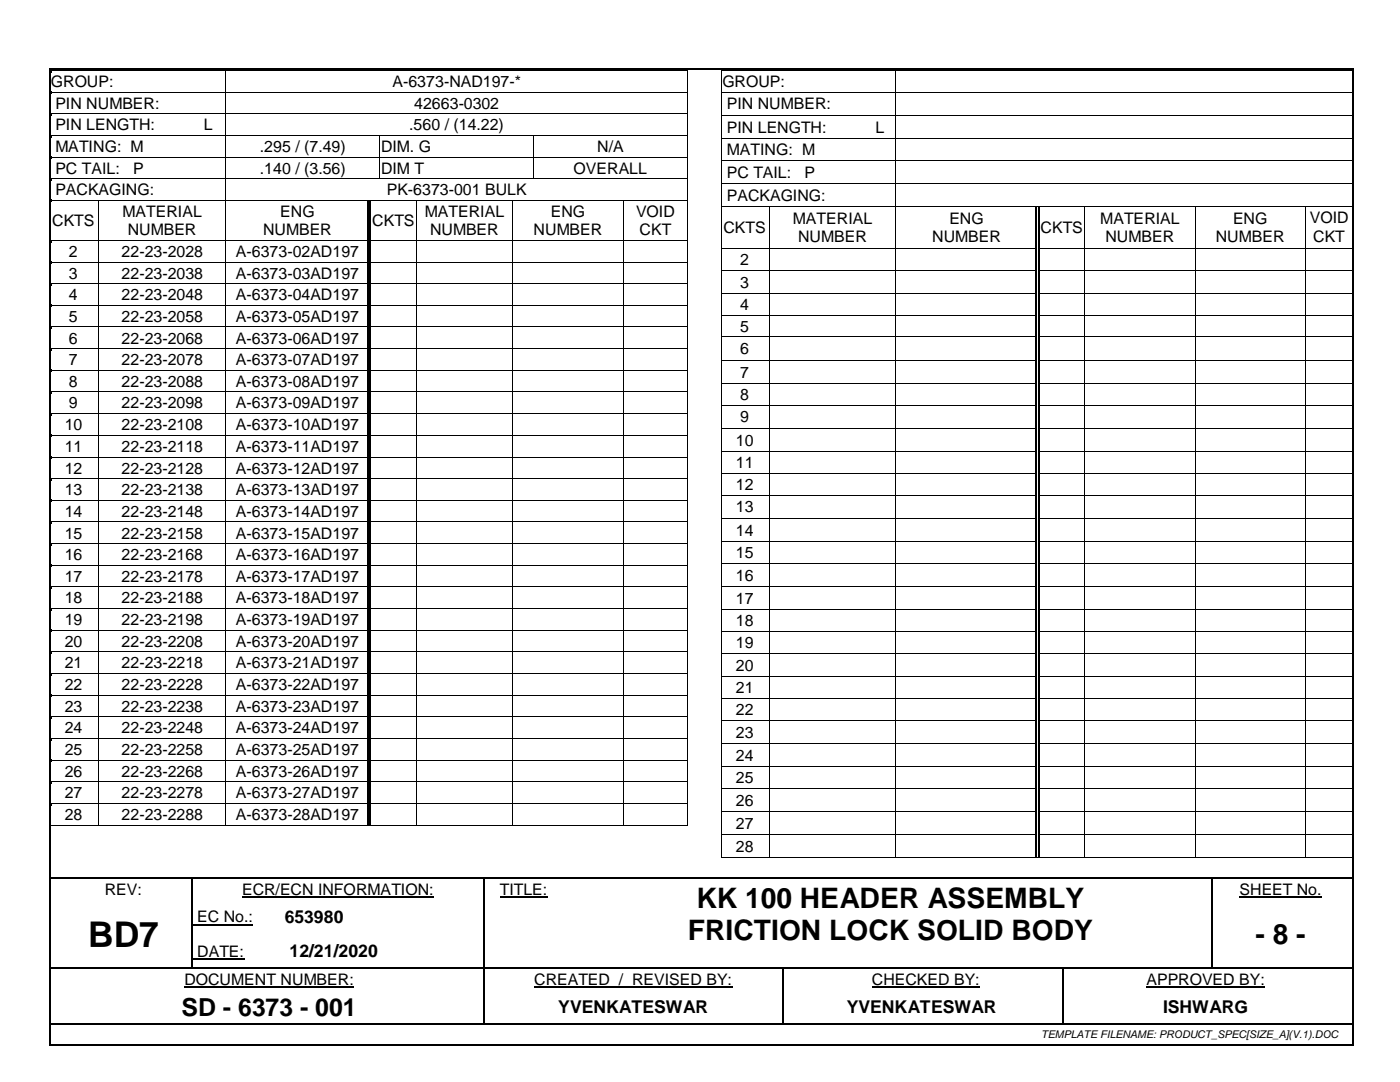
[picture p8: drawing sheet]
<svg xmlns="http://www.w3.org/2000/svg" width="279mm" height="216mm" viewBox="0 0 279 216" stroke-linecap="round" stroke-linejoin="round" font-family="sans-serif">
<defs><g id="words">
<text font-size="7.1" x="17.6" y="188.9">BD7</text>
<g font-size="5.6">
<text x="139" y="181.1">KK 100 HEADER ASSEMBLY</text>
<text x="137.3" y="187.6">FRICTION LOCK SOLID BODY</text>
<text x="250.6" y="188.3">- 8 -</text>
</g>
<text font-size="5" x="36.2" y="202.7">SD - 6373 - 001</text>
<g font-size="3.5">
<text x="56.8" y="184.1">653980</text>
<text x="57.8" y="191">12/21/2020</text>
<text x="111.4" y="202">YVENKATESWAR</text>
<text x="169" y="202">YVENKATESWAR</text>
<text x="232.1" y="202">ISHWARG</text>
</g>
<g font-size="3.2">
<text x="10.2" y="17.4">GROUP:</text>
<text x="78.3" y="17.4">A-6373-NAD197-*</text>
<text x="144.2" y="17.4">GROUP:</text>
<text x="11" y="21.7">PIN NUMBER:</text>
<text x="82.6" y="21.7">42663-0302</text>
<text x="145.1" y="21.8">PIN NUMBER:</text>
<text x="11" y="26">PIN LENGTH:</text>
<text x="40.7" y="26">L</text>
<text x="81.7" y="26">.560 / (14.22)</text>
<text x="145.1" y="26.5">PIN LENGTH:</text>
<text x="174.7" y="26.5">L</text>
<text x="11" y="30.3">MATING: M</text>
<text x="11" y="34.6">PC TAIL:</text>
<text x="26.6" y="34.6">P</text>
<text x="51.9" y="30.3">.295 / (7.49)</text>
<text x="51.9" y="34.6">.140 / (3.56)</text>
<text x="76" y="30.3">DIM. G</text>
<text x="76" y="34.6">DIM T</text>
<text x="114.5" y="34.6">OVERALL</text>
<text x="119.2" y="30.3">N/A</text>
<text x="145.1" y="31">MATING: M</text>
<text x="145.1" y="35.5">PC TAIL:</text>
<text x="160.6" y="35.5">P</text>
<text x="11" y="39">PACKAGING:</text>
<text x="77.2" y="39">PK-6373-001 BULK</text>
<text x="145.1" y="40.1">PACKAGING:</text>
<text x="10.4" y="45.1">CKTS</text>
<text x="24.4" y="43.3">MATERIAL</text>
<text x="25.5" y="47">NUMBER</text>
<text x="52.5" y="47">NUMBER</text>
<text x="55.9" y="43.3">ENG</text>
<text x="74.3" y="45.1">CKTS</text>
<text x="84.8" y="43.3">MATERIAL</text>
<text x="85.8" y="47">NUMBER</text>
<text x="106.5" y="47">NUMBER</text>
<text x="109.9" y="43.3">ENG</text>
<text x="126.9" y="43.3">VOID</text>
<text x="127.7" y="47">CKT</text>
<text x="144.4" y="46.5">CKTS</text>
<text x="158.2" y="44.7">MATERIAL</text>
<text x="189.5" y="44.7">ENG</text>
<text x="207.7" y="46.5">CKTS</text>
<text x="219.6" y="44.7">MATERIAL</text>
<text x="246.1" y="44.7">ENG</text>
<text x="261.4" y="44.5">VOID</text>
<text x="13.8" y="51.3">2</text>
<text x="24.3" y="51.3">22-23-2028</text>
<text x="47.1" y="51.3">A-6373-02AD197</text>
<text x="147.7" y="52.9">2</text>
<text x="159.3" y="48.4">NUMBER</text>
<text x="186" y="48.4">NUMBER</text>
<text x="220.6" y="48.4">NUMBER</text>
<text x="242.6" y="48.4">NUMBER</text>
<text x="262.1" y="48.2">CKT</text>
<text x="13.8" y="55.6">3</text>
<text x="13.8" y="59.9">4</text>
<text x="24.3" y="55.6">22-23-2038</text>
<text x="24.3" y="59.9">22-23-2048</text>
<text x="47.1" y="55.6">A-6373-03AD197</text>
<text x="47.1" y="59.9">A-6373-04AD197</text>
<text x="147.7" y="57.4">3</text>
<text x="13.8" y="64.2">5</text>
<text x="24.3" y="64.2">22-23-2058</text>
<text x="47.1" y="64.2">A-6373-05AD197</text>
<text x="147.7" y="61.9">4</text>
<text x="13.8" y="68.5">6</text>
<text x="24.3" y="68.5">22-23-2068</text>
<text x="47.1" y="68.5">A-6373-06AD197</text>
<text x="147.7" y="66.2">5</text>
<text x="147.7" y="70.7">6</text>
<text x="13.8" y="72.9">7</text>
<text x="13.8" y="77.2">8</text>
<text x="24.3" y="72.9">22-23-2078</text>
<text x="24.3" y="77.2">22-23-2088</text>
<text x="47.1" y="72.9">A-6373-07AD197</text>
<text x="47.1" y="77.2">A-6373-08AD197</text>
<text x="147.7" y="75.3">7</text>
<text x="13.8" y="81.5">9</text>
<text x="24.3" y="81.5">22-23-2098</text>
<text x="47.1" y="81.5">A-6373-09AD197</text>
<text x="147.7" y="79.8">8</text>
<text x="12.9" y="85.8">10</text>
<text x="24.3" y="85.8">22-23-2108</text>
<text x="47.1" y="85.8">A-6373-10AD197</text>
<text x="146.9" y="88.9">10</text>
<text x="147.7" y="84.3">9</text>
<text x="12.9" y="90.1">11</text>
<text x="12.9" y="94.5">12</text>
<text x="24.3" y="90.1">22-23-2118</text>
<text x="24.3" y="94.5">22-23-2128</text>
<text x="47.1" y="90.1">A-6373-11AD197</text>
<text x="47.1" y="94.5">A-6373-12AD197</text>
<text x="146.9" y="93.4">11</text>
<text x="12.9" y="98.8">13</text>
<text x="24.3" y="98.8">22-23-2138</text>
<text x="47.1" y="98.8">A-6373-13AD197</text>
<text x="146.9" y="97.8">12</text>
<text x="12.9" y="103.1">14</text>
<text x="12.9" y="107.5">15</text>
<text x="24.3" y="103.1">22-23-2148</text>
<text x="24.3" y="107.5">22-23-2158</text>
<text x="47.1" y="103.1">A-6373-14AD197</text>
<text x="47.1" y="107.5">A-6373-15AD197</text>
<text x="146.9" y="102.3">13</text>
<text x="146.9" y="106.9">14</text>
<text x="12.9" y="111.8">16</text>
<text x="24.3" y="111.8">22-23-2168</text>
<text x="47.1" y="111.8">A-6373-16AD197</text>
<text x="146.9" y="111.4">15</text>
<text x="12.9" y="116.1">17</text>
<text x="24.3" y="116.1">22-23-2178</text>
<text x="47.1" y="116.1">A-6373-17AD197</text>
<text x="146.9" y="115.8">16</text>
<text x="12.9" y="120.4">18</text>
<text x="12.9" y="124.7">19</text>
<text x="24.3" y="120.4">22-23-2188</text>
<text x="24.3" y="124.7">22-23-2198</text>
<text x="47.1" y="120.4">A-6373-18AD197</text>
<text x="47.1" y="124.7">A-6373-19AD197</text>
<text x="146.9" y="120.5">17</text>
<text x="146.9" y="125">18</text>
<text x="12.9" y="129.1">20</text>
<text x="24.3" y="129.1">22-23-2208</text>
<text x="47.1" y="129.1">A-6373-20AD197</text>
<text x="146.9" y="129.4">19</text>
<text x="12.9" y="133.4">21</text>
<text x="12.9" y="137.7">22</text>
<text x="24.3" y="133.4">22-23-2218</text>
<text x="24.3" y="137.7">22-23-2228</text>
<text x="47.1" y="133.4">A-6373-21AD197</text>
<text x="47.1" y="137.7">A-6373-22AD197</text>
<text x="146.9" y="133.8">20</text>
<text x="12.9" y="142">23</text>
<text x="24.3" y="142">22-23-2238</text>
<text x="47.1" y="142">A-6373-23AD197</text>
<text x="146.9" y="138.3">21</text>
<text x="146.9" y="142.7">22</text>
<text x="12.9" y="146.3">24</text>
<text x="24.3" y="146.3">22-23-2248</text>
<text x="47.1" y="146.3">A-6373-24AD197</text>
<text x="146.9" y="147.2">23</text>
<text x="12.9" y="150.6">25</text>
<text x="12.9" y="155">26</text>
<text x="24.3" y="150.6">22-23-2258</text>
<text x="24.3" y="155">22-23-2268</text>
<text x="47.1" y="150.6">A-6373-25AD197</text>
<text x="47.1" y="155">A-6373-26AD197</text>
<text x="146.9" y="151.8">24</text>
<text x="12.9" y="159.3">27</text>
<text x="24.3" y="159.3">22-23-2278</text>
<text x="47.1" y="159.3">A-6373-27AD197</text>
<text x="146.9" y="156.3">25</text>
<text x="146.9" y="160.8">26</text>
<text x="12.9" y="163.7">28</text>
<text x="24.3" y="163.7">22-23-2288</text>
<text x="47.1" y="163.7">A-6373-28AD197</text>
<text x="146.9" y="165.4">27</text>
<text x="146.9" y="170">28</text>
<text x="20.9" y="178.5">REV:</text>
<text x="48.3" y="178.5">ECR/ECN INFORMATION:</text>
<text x="99.8" y="178.5">TITLE:</text>
<text x="247.4" y="178.5">SHEET No.</text>
<text x="39.4" y="184.1">EC No.:</text>
<text x="39.4" y="191">DATE:</text>
<text x="36.8" y="196.5">DOCUMENT NUMBER:</text>
<text x="106.6" y="196.5">CREATED / REVISED BY:</text>
<text x="174" y="196.5">CHECKED BY:</text>
<text x="228.8" y="196.5">APPROVED BY:</text>
</g>
<text font-size="2.1" x="207.8" y="207.1">TEMPLATE FILENAME: PRODUCT_SPEC[SIZE_A](V.1).DOC</text>
</g></defs>
<path d="M48.3 179h38.3M99.8 179h9.5M247.4 179h16.4M36.8 197h33.9M38.5 184.5h12M38.5 191.4h10.2M106.6 197h39.6M174 197h21.5M228.8 197h23.7" fill="none" stroke="#000" stroke-width=".21"/>
<g fill="none" stroke="#000" stroke-width=".34">
<path d="M10 14v194.3M10.2 13.8h259.7M270.1 14v194.3M10.2 175.1h28M38.6 175.1h57.8M96.7 175.1h16.9M113.9 175.1h127.9M242.2 175.1h26.9M96.5 198.2v6M156.2 198.2v6M10.2 204.4h86.2M10.2 208.5h259.7"/>
<path d="M96.7 204.4h59.4M156.4 204.4h55.6M212.3 204.4h56.8"/>
</g>
<g fill="#000">
<path d="M9.8 13.6h.4v.4h-.4z" fill-rule="evenodd"/>
<path d="M9.8 13.6h.4v.4h-.4z" fill-rule="evenodd"/>
<path d="M10.2 14h.1v.4h-.1z" fill-rule="evenodd"/>
<path d="M10.2 14h.1v.1h-.1z" fill-rule="evenodd"/>
<path d="M10.2 18.3h.1v.4h-.1z" fill-rule="evenodd"/>
<path d="M45 14.1h.2v.3h-.2z" fill-rule="evenodd"/>
<path d="M45 14h.2v.1h-.2z" fill-rule="evenodd"/>
<path d="M45 18.3h.2v.4h-.2z" fill-rule="evenodd"/>
<path d="M137.1 14h.2v.4h-.2z" fill-rule="evenodd"/>
<path d="M137.1 14h.2v.1h-.2z" fill-rule="evenodd"/>
<path d="M137.1 18.3h.2v.4h-.2z" fill-rule="evenodd"/>
<path d="M143.8 14h.2v.4h-.2z" fill-rule="evenodd"/>
<path d="M143.8 14h.2v.1h-.2z" fill-rule="evenodd"/>
<path d="M143.8 18.3h.2v.5h-.2z" fill-rule="evenodd"/>
<path d="M178.7 14.1h.1v.3h-.1z" fill-rule="evenodd"/>
<path d="M178.7 14h.1v.1h-.1z" fill-rule="evenodd"/>
<path d="M178.7 18.3h.1v.5h-.1z" fill-rule="evenodd"/>
<path d="M269.9 13.6h.4v.4h-.4z" fill-rule="evenodd"/>
<path d="M269.9 13.6h.4v.4h-.4z" fill-rule="evenodd"/>
<path d="M10.2 22.6h.1v.4h-.1z" fill-rule="evenodd"/>
<path d="M10.2 26.9h.1v.5h-.1z" fill-rule="evenodd"/>
<path d="M10.2 31.2h.1v.5h-.1z" fill-rule="evenodd"/>
<path d="M10.2 35.6h.1v.4h-.1z" fill-rule="evenodd"/>
<path d="M45 22.6h.2v.4h-.2z" fill-rule="evenodd"/>
<path d="M45 26.9h.2v.5h-.2z" fill-rule="evenodd"/>
<path d="M45 31.2h.2v.5h-.2z" fill-rule="evenodd"/>
<path d="M45 35.6h.2v.4h-.2z" fill-rule="evenodd"/>
<path d="M75.7 27.1h.2v.3h-.2z" fill-rule="evenodd"/>
<path d="M75.7 26.9h.2v.2h-.2z" fill-rule="evenodd"/>
<path d="M75.7 31.2h.2v.5h-.2z" fill-rule="evenodd"/>
<path d="M75.7 35.6h.2v.1h-.2z" fill-rule="evenodd"/>
<path d="M106.4 27.1h.2v.3h-.2z" fill-rule="evenodd"/>
<path d="M106.4 26.9h.2v.2h-.2z" fill-rule="evenodd"/>
<path d="M106.4 31.2h.2v.5h-.2z" fill-rule="evenodd"/>
<path d="M106.4 35.6h.2v.1h-.2z" fill-rule="evenodd"/>
<path d="M137.1 22.6h.2v.4h-.2z" fill-rule="evenodd"/>
<path d="M137.1 26.9h.2v.5h-.2z" fill-rule="evenodd"/>
<path d="M137.1 31.2h.2v.5h-.2z" fill-rule="evenodd"/>
<path d="M137.1 35.6h.2v.4h-.2z" fill-rule="evenodd"/>
<path d="M143.8 23h.2v.4h-.2z" fill-rule="evenodd"/>
<path d="M143.8 27.6h.2v.4h-.2z" fill-rule="evenodd"/>
<path d="M143.8 31.9h.2v.4h-.2z" fill-rule="evenodd"/>
<path d="M143.8 36.5h.2v.5h-.2z" fill-rule="evenodd"/>
<path d="M178.7 23h.1v.4h-.1z" fill-rule="evenodd"/>
<path d="M178.7 27.6h.1v.4h-.1z" fill-rule="evenodd"/>
<path d="M178.7 31.9h.1v.4h-.1z" fill-rule="evenodd"/>
<path d="M178.7 36.5h.1v.5h-.1z" fill-rule="evenodd"/>
<path d="M10.2 39.9h.1v.4h-.1z" fill-rule="evenodd"/>
<path d="M10.2 47.9h.1v.4h-.1z" fill-rule="evenodd"/>
<path d="M10.2 52.2h.1v.4h-.1z" fill-rule="evenodd"/>
<path d="M10.2 56.5h.1v.4h-.1z" fill-rule="evenodd"/>
<path d="M19.6 40.1h.2v.2h-.2z" fill-rule="evenodd"/>
<path d="M19.6 39.9h.2v.2h-.2z" fill-rule="evenodd"/>
<path d="M19.6 47.9h.2v.4h-.2z" fill-rule="evenodd"/>
<path d="M19.6 52.2h.2v.4h-.2z" fill-rule="evenodd"/>
<path d="M19.6 56.5h.2v.4h-.2z" fill-rule="evenodd"/>
<path d="M45 39.9h.2v.4h-.2z" fill-rule="evenodd"/>
<path d="M45 47.9h.2v.4h-.2z" fill-rule="evenodd"/>
<path d="M45 52.2h.2v.4h-.2z" fill-rule="evenodd"/>
<path d="M45 56.5h.2v.4h-.2z" fill-rule="evenodd"/>
<path d="M73.3 40.1h.2v.2h-.2z" fill-rule="evenodd"/>
<path d="M73.3 39.9h.2v.2h-.2z" fill-rule="evenodd"/>
<path d="M73.3 47.9h.2v.4h-.2z" fill-rule="evenodd"/>
<path d="M73.3 52.2h.2v.4h-.2z" fill-rule="evenodd"/>
<path d="M73.3 56.5h.2v.4h-.2z" fill-rule="evenodd"/>
<path d="M73.8 40.1h.2v.2h-.2z" fill-rule="evenodd"/>
<path d="M73.8 47.9h.2v.4h-.2z" fill-rule="evenodd"/>
<path d="M73.8 52.2h.2v.4h-.2z" fill-rule="evenodd"/>
<path d="M73.8 56.5h.2v.4h-.2z" fill-rule="evenodd"/>
<path d="M83.1 40.1h.2v.2h-.2z" fill-rule="evenodd"/>
<path d="M83.1 39.9h.2v.2h-.2z" fill-rule="evenodd"/>
<path d="M83.1 47.9h.2v.4h-.2z" fill-rule="evenodd"/>
<path d="M83.1 52.2h.2v.4h-.2z" fill-rule="evenodd"/>
<path d="M83.1 56.5h.2v.4h-.2z" fill-rule="evenodd"/>
<path d="M102.2 40.1h.1v.2h-.1z" fill-rule="evenodd"/>
<path d="M102.2 39.9h.1v.2h-.1z" fill-rule="evenodd"/>
<path d="M102.2 47.9h.1v.4h-.1z" fill-rule="evenodd"/>
<path d="M102.2 52.2h.1v.4h-.1z" fill-rule="evenodd"/>
<path d="M102.2 56.5h.1v.4h-.1z" fill-rule="evenodd"/>
<path d="M124.4 40.1h.2v.2h-.2z" fill-rule="evenodd"/>
<path d="M124.4 39.9h.2v.2h-.2z" fill-rule="evenodd"/>
<path d="M124.4 47.9h.2v.4h-.2z" fill-rule="evenodd"/>
<path d="M124.4 52.2h.2v.4h-.2z" fill-rule="evenodd"/>
<path d="M124.4 56.5h.2v.4h-.2z" fill-rule="evenodd"/>
<path d="M137.1 39.9h.2v.4h-.2z" fill-rule="evenodd"/>
<path d="M137.1 47.9h.2v.4h-.2z" fill-rule="evenodd"/>
<path d="M137.1 52.2h.2v.4h-.2z" fill-rule="evenodd"/>
<path d="M137.1 56.5h.2v.4h-.2z" fill-rule="evenodd"/>
<path d="M143.8 41.2h.2v.4h-.2z" fill-rule="evenodd"/>
<path d="M143.8 49.5h.2v.4h-.2z" fill-rule="evenodd"/>
<path d="M143.8 53.8h.2v.4h-.2z" fill-rule="evenodd"/>
<path d="M143.8 58.4h.2v.5h-.2z" fill-rule="evenodd"/>
<path d="M153.5 41.3h.2v.3h-.2z" fill-rule="evenodd"/>
<path d="M153.5 41.2h.2v.1h-.2z" fill-rule="evenodd"/>
<path d="M153.5 49.5h.2v.4h-.2z" fill-rule="evenodd"/>
<path d="M153.5 53.8h.2v.4h-.2z" fill-rule="evenodd"/>
<path d="M153.5 58.4h.2v.5h-.2z" fill-rule="evenodd"/>
<path d="M178.7 41.2h.1v.4h-.1z" fill-rule="evenodd"/>
<path d="M178.7 49.5h.1v.4h-.1z" fill-rule="evenodd"/>
<path d="M178.7 53.8h.1v.4h-.1z" fill-rule="evenodd"/>
<path d="M178.7 58.4h.1v.5h-.1z" fill-rule="evenodd"/>
<path d="M206.7 41.3h.2v.3h-.2z" fill-rule="evenodd"/>
<path d="M206.7 41.2h.1v.1h-.1z" fill-rule="evenodd"/>
<path d="M206.7 49.5h.2v.4h-.2z" fill-rule="evenodd"/>
<path d="M206.7 53.8h.2v.4h-.2z" fill-rule="evenodd"/>
<path d="M206.7 58.4h.2v.5h-.2z" fill-rule="evenodd"/>
<path d="M207.2 41.3h.2v.3h-.2z" fill-rule="evenodd"/>
<path d="M207.2 49.5h.2v.4h-.2z" fill-rule="evenodd"/>
<path d="M207.2 53.8h.2v.4h-.2z" fill-rule="evenodd"/>
<path d="M207.2 58.4h.2v.5h-.2z" fill-rule="evenodd"/>
<path d="M216.4 41.3h.2v.3h-.2z" fill-rule="evenodd"/>
<path d="M216.4 41.2h.2v.1h-.2z" fill-rule="evenodd"/>
<path d="M216.4 49.5h.2v.4h-.2z" fill-rule="evenodd"/>
<path d="M216.4 53.8h.2v.4h-.2z" fill-rule="evenodd"/>
<path d="M216.4 58.4h.2v.5h-.2z" fill-rule="evenodd"/>
<path d="M238.4 41.3h.2v.3h-.2z" fill-rule="evenodd"/>
<path d="M238.4 41.2h.2v.1h-.2z" fill-rule="evenodd"/>
<path d="M238.4 49.5h.2v.4h-.2z" fill-rule="evenodd"/>
<path d="M238.4 53.8h.2v.4h-.2z" fill-rule="evenodd"/>
<path d="M238.4 58.4h.2v.5h-.2z" fill-rule="evenodd"/>
<path d="M260.4 41.3h.2v.3h-.2z" fill-rule="evenodd"/>
<path d="M260.4 41.2h.2v.1h-.2z" fill-rule="evenodd"/>
<path d="M260.4 49.5h.2v.4h-.2z" fill-rule="evenodd"/>
<path d="M260.4 53.8h.2v.4h-.2z" fill-rule="evenodd"/>
<path d="M260.4 58.4h.2v.5h-.2z" fill-rule="evenodd"/>
<path d="M10.2 60.8h.1v.5h-.1z" fill-rule="evenodd"/>
<path d="M10.2 65.2h.1v.4h-.1z" fill-rule="evenodd"/>
<path d="M10.2 69.5h.1v.4h-.1z" fill-rule="evenodd"/>
<path d="M10.2 73.8h.1v.4h-.1z" fill-rule="evenodd"/>
<path d="M10.2 78.1h.1v.4h-.1z" fill-rule="evenodd"/>
<path d="M19.6 60.8h.2v.5h-.2z" fill-rule="evenodd"/>
<path d="M19.6 65.2h.2v.4h-.2z" fill-rule="evenodd"/>
<path d="M19.6 69.5h.2v.4h-.2z" fill-rule="evenodd"/>
<path d="M19.6 73.8h.2v.4h-.2z" fill-rule="evenodd"/>
<path d="M19.6 78.1h.2v.4h-.2z" fill-rule="evenodd"/>
<path d="M45 60.8h.2v.5h-.2z" fill-rule="evenodd"/>
<path d="M45 65.2h.2v.4h-.2z" fill-rule="evenodd"/>
<path d="M45 69.5h.2v.4h-.2z" fill-rule="evenodd"/>
<path d="M45 73.8h.2v.4h-.2z" fill-rule="evenodd"/>
<path d="M45 78.1h.2v.4h-.2z" fill-rule="evenodd"/>
<path d="M73.3 60.8h.2v.5h-.2z" fill-rule="evenodd"/>
<path d="M73.3 65.2h.2v.4h-.2z" fill-rule="evenodd"/>
<path d="M73.3 69.5h.2v.4h-.2z" fill-rule="evenodd"/>
<path d="M73.3 73.8h.2v.4h-.2z" fill-rule="evenodd"/>
<path d="M73.3 78.1h.2v.4h-.2z" fill-rule="evenodd"/>
<path d="M73.8 60.8h.2v.5h-.2z" fill-rule="evenodd"/>
<path d="M73.8 65.2h.2v.4h-.2z" fill-rule="evenodd"/>
<path d="M73.8 69.5h.2v.4h-.2z" fill-rule="evenodd"/>
<path d="M73.8 73.8h.2v.4h-.2z" fill-rule="evenodd"/>
<path d="M73.8 78.1h.2v.4h-.2z" fill-rule="evenodd"/>
<path d="M83.1 60.8h.2v.5h-.2z" fill-rule="evenodd"/>
<path d="M83.1 65.2h.2v.4h-.2z" fill-rule="evenodd"/>
<path d="M83.1 69.5h.2v.4h-.2z" fill-rule="evenodd"/>
<path d="M83.1 73.8h.2v.4h-.2z" fill-rule="evenodd"/>
<path d="M83.1 78.1h.2v.4h-.2z" fill-rule="evenodd"/>
<path d="M102.2 60.8h.1v.5h-.1z" fill-rule="evenodd"/>
<path d="M102.2 65.2h.1v.4h-.1z" fill-rule="evenodd"/>
<path d="M102.2 69.5h.1v.4h-.1z" fill-rule="evenodd"/>
<path d="M102.2 73.8h.1v.4h-.1z" fill-rule="evenodd"/>
<path d="M102.2 78.1h.1v.4h-.1z" fill-rule="evenodd"/>
<path d="M124.4 60.8h.2v.5h-.2z" fill-rule="evenodd"/>
<path d="M124.4 65.2h.2v.4h-.2z" fill-rule="evenodd"/>
<path d="M124.4 69.5h.2v.4h-.2z" fill-rule="evenodd"/>
<path d="M124.4 73.8h.2v.4h-.2z" fill-rule="evenodd"/>
<path d="M124.4 78.1h.2v.4h-.2z" fill-rule="evenodd"/>
<path d="M137.1 60.8h.2v.5h-.2z" fill-rule="evenodd"/>
<path d="M137.1 65.2h.2v.4h-.2z" fill-rule="evenodd"/>
<path d="M137.1 69.5h.2v.4h-.2z" fill-rule="evenodd"/>
<path d="M137.1 73.8h.2v.4h-.2z" fill-rule="evenodd"/>
<path d="M137.1 78.1h.2v.4h-.2z" fill-rule="evenodd"/>
<path d="M143.8 62.8h.2v.4h-.2z" fill-rule="evenodd"/>
<path d="M143.8 67.1h.2v.5h-.2z" fill-rule="evenodd"/>
<path d="M143.8 71.8h.2v.4h-.2z" fill-rule="evenodd"/>
<path d="M143.8 76.4h.2v.5h-.2z" fill-rule="evenodd"/>
<path d="M153.5 62.8h.2v.4h-.2z" fill-rule="evenodd"/>
<path d="M153.5 67.1h.2v.5h-.2z" fill-rule="evenodd"/>
<path d="M153.5 71.8h.2v.4h-.2z" fill-rule="evenodd"/>
<path d="M153.5 76.4h.2v.5h-.2z" fill-rule="evenodd"/>
<path d="M178.7 62.8h.1v.4h-.1z" fill-rule="evenodd"/>
<path d="M178.7 67.1h.1v.5h-.1z" fill-rule="evenodd"/>
<path d="M178.7 71.8h.1v.4h-.1z" fill-rule="evenodd"/>
<path d="M178.7 76.4h.1v.5h-.1z" fill-rule="evenodd"/>
<path d="M206.7 62.8h.2v.4h-.2z" fill-rule="evenodd"/>
<path d="M206.7 67.1h.2v.5h-.2z" fill-rule="evenodd"/>
<path d="M206.7 71.8h.2v.4h-.2z" fill-rule="evenodd"/>
<path d="M206.7 76.4h.2v.5h-.2z" fill-rule="evenodd"/>
<path d="M207.2 62.8h.2v.4h-.2z" fill-rule="evenodd"/>
<path d="M207.2 67.1h.2v.5h-.2z" fill-rule="evenodd"/>
<path d="M207.2 71.8h.2v.4h-.2z" fill-rule="evenodd"/>
<path d="M207.2 76.4h.2v.5h-.2z" fill-rule="evenodd"/>
<path d="M216.4 62.8h.2v.4h-.2z" fill-rule="evenodd"/>
<path d="M216.4 67.1h.2v.5h-.2z" fill-rule="evenodd"/>
<path d="M216.4 71.8h.2v.4h-.2z" fill-rule="evenodd"/>
<path d="M216.4 76.4h.2v.5h-.2z" fill-rule="evenodd"/>
<path d="M238.4 62.8h.2v.4h-.2z" fill-rule="evenodd"/>
<path d="M238.4 67.1h.2v.5h-.2z" fill-rule="evenodd"/>
<path d="M238.4 71.8h.2v.4h-.2z" fill-rule="evenodd"/>
<path d="M238.4 76.4h.2v.5h-.2z" fill-rule="evenodd"/>
<path d="M260.4 62.8h.2v.4h-.2z" fill-rule="evenodd"/>
<path d="M260.4 67.1h.2v.5h-.2z" fill-rule="evenodd"/>
<path d="M260.4 71.8h.2v.4h-.2z" fill-rule="evenodd"/>
<path d="M260.4 76.4h.2v.5h-.2z" fill-rule="evenodd"/>
<path d="M10.2 82.4h.1v.5h-.1z" fill-rule="evenodd"/>
<path d="M10.2 86.8h.1v.4h-.1z" fill-rule="evenodd"/>
<path d="M10.2 91.1h.1v.4h-.1z" fill-rule="evenodd"/>
<path d="M10.2 95.4h.1v.5h-.1z" fill-rule="evenodd"/>
<path d="M19.6 82.4h.2v.5h-.2z" fill-rule="evenodd"/>
<path d="M19.6 86.8h.2v.4h-.2z" fill-rule="evenodd"/>
<path d="M19.6 91.1h.2v.4h-.2z" fill-rule="evenodd"/>
<path d="M19.6 95.4h.2v.5h-.2z" fill-rule="evenodd"/>
<path d="M45 82.4h.2v.5h-.2z" fill-rule="evenodd"/>
<path d="M45 86.8h.2v.4h-.2z" fill-rule="evenodd"/>
<path d="M45 91.1h.2v.4h-.2z" fill-rule="evenodd"/>
<path d="M45 95.4h.2v.5h-.2z" fill-rule="evenodd"/>
<path d="M73.3 82.4h.2v.5h-.2z" fill-rule="evenodd"/>
<path d="M73.3 86.8h.2v.4h-.2z" fill-rule="evenodd"/>
<path d="M73.3 91.1h.2v.4h-.2z" fill-rule="evenodd"/>
<path d="M73.3 95.4h.2v.5h-.2z" fill-rule="evenodd"/>
<path d="M73.8 82.4h.2v.5h-.2z" fill-rule="evenodd"/>
<path d="M73.8 86.8h.2v.4h-.2z" fill-rule="evenodd"/>
<path d="M73.8 91.1h.2v.4h-.2z" fill-rule="evenodd"/>
<path d="M73.8 95.4h.2v.5h-.2z" fill-rule="evenodd"/>
<path d="M83.1 82.4h.2v.5h-.2z" fill-rule="evenodd"/>
<path d="M83.1 86.8h.2v.4h-.2z" fill-rule="evenodd"/>
<path d="M83.1 91.1h.2v.4h-.2z" fill-rule="evenodd"/>
<path d="M83.1 95.4h.2v.5h-.2z" fill-rule="evenodd"/>
<path d="M102.2 82.4h.1v.5h-.1z" fill-rule="evenodd"/>
<path d="M102.2 86.8h.1v.4h-.1z" fill-rule="evenodd"/>
<path d="M102.2 91.1h.1v.4h-.1z" fill-rule="evenodd"/>
<path d="M102.2 95.4h.1v.5h-.1z" fill-rule="evenodd"/>
<path d="M124.4 82.4h.2v.5h-.2z" fill-rule="evenodd"/>
<path d="M124.4 86.8h.2v.4h-.2z" fill-rule="evenodd"/>
<path d="M124.4 91.1h.2v.4h-.2z" fill-rule="evenodd"/>
<path d="M124.4 95.4h.2v.5h-.2z" fill-rule="evenodd"/>
<path d="M137.1 82.4h.2v.5h-.2z" fill-rule="evenodd"/>
<path d="M137.1 86.8h.2v.4h-.2z" fill-rule="evenodd"/>
<path d="M137.1 91.1h.2v.4h-.2z" fill-rule="evenodd"/>
<path d="M137.1 95.4h.2v.5h-.2z" fill-rule="evenodd"/>
<path d="M143.8 80.7h.2v.5h-.2z" fill-rule="evenodd"/>
<path d="M143.8 85.4h.2v.4h-.2z" fill-rule="evenodd"/>
<path d="M143.8 90h.2v.4h-.2z" fill-rule="evenodd"/>
<path d="M143.8 94.4h.2v.4h-.2z" fill-rule="evenodd"/>
<path d="M143.8 98.7h.2v.5h-.2z" fill-rule="evenodd"/>
<path d="M153.5 80.7h.2v.5h-.2z" fill-rule="evenodd"/>
<path d="M153.5 85.4h.2v.4h-.2z" fill-rule="evenodd"/>
<path d="M153.5 90h.2v.4h-.2z" fill-rule="evenodd"/>
<path d="M153.5 94.4h.2v.4h-.2z" fill-rule="evenodd"/>
<path d="M153.5 98.7h.2v.5h-.2z" fill-rule="evenodd"/>
<path d="M178.7 80.7h.1v.5h-.1z" fill-rule="evenodd"/>
<path d="M178.7 85.4h.1v.4h-.1z" fill-rule="evenodd"/>
<path d="M178.7 90h.1v.4h-.1z" fill-rule="evenodd"/>
<path d="M178.7 94.4h.1v.4h-.1z" fill-rule="evenodd"/>
<path d="M178.7 98.7h.1v.5h-.1z" fill-rule="evenodd"/>
<path d="M206.7 80.7h.2v.5h-.2z" fill-rule="evenodd"/>
<path d="M206.7 85.4h.2v.4h-.2z" fill-rule="evenodd"/>
<path d="M206.7 90h.2v.4h-.2z" fill-rule="evenodd"/>
<path d="M206.7 94.4h.2v.4h-.2z" fill-rule="evenodd"/>
<path d="M206.7 98.7h.2v.5h-.2z" fill-rule="evenodd"/>
<path d="M207.2 80.7h.2v.5h-.2z" fill-rule="evenodd"/>
<path d="M207.2 85.4h.2v.4h-.2z" fill-rule="evenodd"/>
<path d="M207.2 90h.2v.4h-.2z" fill-rule="evenodd"/>
<path d="M207.2 94.4h.2v.4h-.2z" fill-rule="evenodd"/>
<path d="M207.2 98.7h.2v.5h-.2z" fill-rule="evenodd"/>
<path d="M216.4 80.7h.2v.5h-.2z" fill-rule="evenodd"/>
<path d="M216.4 85.4h.2v.4h-.2z" fill-rule="evenodd"/>
<path d="M216.4 90h.2v.4h-.2z" fill-rule="evenodd"/>
<path d="M216.4 94.4h.2v.4h-.2z" fill-rule="evenodd"/>
<path d="M216.4 98.7h.2v.5h-.2z" fill-rule="evenodd"/>
<path d="M238.4 80.7h.2v.5h-.2z" fill-rule="evenodd"/>
<path d="M238.4 85.4h.2v.4h-.2z" fill-rule="evenodd"/>
<path d="M238.4 90h.2v.4h-.2z" fill-rule="evenodd"/>
<path d="M238.4 94.4h.2v.4h-.2z" fill-rule="evenodd"/>
<path d="M238.4 98.7h.2v.5h-.2z" fill-rule="evenodd"/>
<path d="M260.4 80.7h.2v.5h-.2z" fill-rule="evenodd"/>
<path d="M260.4 85.4h.2v.4h-.2z" fill-rule="evenodd"/>
<path d="M260.4 90h.2v.4h-.2z" fill-rule="evenodd"/>
<path d="M260.4 94.4h.2v.4h-.2z" fill-rule="evenodd"/>
<path d="M260.4 98.7h.2v.5h-.2z" fill-rule="evenodd"/>
<path d="M10.2 99.8h.1v.4h-.1z" fill-rule="evenodd"/>
<path d="M10.2 104.1h.1v.4h-.1z" fill-rule="evenodd"/>
<path d="M10.2 108.4h.1v.4h-.1z" fill-rule="evenodd"/>
<path d="M10.2 112.7h.1v.4h-.1z" fill-rule="evenodd"/>
<path d="M10.2 117h.1v.5h-.1z" fill-rule="evenodd"/>
<path d="M19.6 99.8h.2v.4h-.2z" fill-rule="evenodd"/>
<path d="M19.6 104.1h.2v.4h-.2z" fill-rule="evenodd"/>
<path d="M19.6 108.4h.2v.4h-.2z" fill-rule="evenodd"/>
<path d="M19.6 112.7h.2v.4h-.2z" fill-rule="evenodd"/>
<path d="M19.6 117h.2v.5h-.2z" fill-rule="evenodd"/>
<path d="M45 99.8h.2v.4h-.2z" fill-rule="evenodd"/>
<path d="M45 104.1h.2v.4h-.2z" fill-rule="evenodd"/>
<path d="M45 108.4h.2v.4h-.2z" fill-rule="evenodd"/>
<path d="M45 112.7h.2v.4h-.2z" fill-rule="evenodd"/>
<path d="M45 117h.2v.5h-.2z" fill-rule="evenodd"/>
<path d="M73.3 99.8h.2v.4h-.2z" fill-rule="evenodd"/>
<path d="M73.3 104.1h.2v.4h-.2z" fill-rule="evenodd"/>
<path d="M73.3 108.4h.2v.4h-.2z" fill-rule="evenodd"/>
<path d="M73.3 112.7h.2v.4h-.2z" fill-rule="evenodd"/>
<path d="M73.3 117h.2v.5h-.2z" fill-rule="evenodd"/>
<path d="M73.8 99.8h.2v.4h-.2z" fill-rule="evenodd"/>
<path d="M73.8 104.1h.2v.4h-.2z" fill-rule="evenodd"/>
<path d="M73.8 108.4h.2v.4h-.2z" fill-rule="evenodd"/>
<path d="M73.8 112.7h.2v.4h-.2z" fill-rule="evenodd"/>
<path d="M73.8 117h.2v.5h-.2z" fill-rule="evenodd"/>
<path d="M83.1 99.8h.2v.4h-.2z" fill-rule="evenodd"/>
<path d="M83.1 104.1h.2v.4h-.2z" fill-rule="evenodd"/>
<path d="M83.1 108.4h.2v.4h-.2z" fill-rule="evenodd"/>
<path d="M83.1 112.7h.2v.4h-.2z" fill-rule="evenodd"/>
<path d="M83.1 117h.2v.5h-.2z" fill-rule="evenodd"/>
<path d="M102.2 99.8h.1v.4h-.1z" fill-rule="evenodd"/>
<path d="M102.2 104.1h.1v.4h-.1z" fill-rule="evenodd"/>
<path d="M102.2 108.4h.1v.4h-.1z" fill-rule="evenodd"/>
<path d="M102.2 112.7h.1v.4h-.1z" fill-rule="evenodd"/>
<path d="M102.2 117h.1v.5h-.1z" fill-rule="evenodd"/>
<path d="M124.4 99.8h.2v.4h-.2z" fill-rule="evenodd"/>
<path d="M124.4 104.1h.2v.4h-.2z" fill-rule="evenodd"/>
<path d="M124.4 108.4h.2v.4h-.2z" fill-rule="evenodd"/>
<path d="M124.4 112.7h.2v.4h-.2z" fill-rule="evenodd"/>
<path d="M124.4 117h.2v.5h-.2z" fill-rule="evenodd"/>
<path d="M137.1 99.8h.2v.4h-.2z" fill-rule="evenodd"/>
<path d="M137.1 104.1h.2v.4h-.2z" fill-rule="evenodd"/>
<path d="M137.1 108.4h.2v.4h-.2z" fill-rule="evenodd"/>
<path d="M137.1 112.7h.2v.4h-.2z" fill-rule="evenodd"/>
<path d="M137.1 117h.2v.5h-.2z" fill-rule="evenodd"/>
<path d="M143.8 103.4h.2v.4h-.2z" fill-rule="evenodd"/>
<path d="M143.8 108h.2v.4h-.2z" fill-rule="evenodd"/>
<path d="M143.8 112.3h.2v.5h-.2z" fill-rule="evenodd"/>
<path d="M143.8 116.9h.2v.5h-.2z" fill-rule="evenodd"/>
<path d="M153.5 103.4h.2v.4h-.2z" fill-rule="evenodd"/>
<path d="M153.5 108h.2v.4h-.2z" fill-rule="evenodd"/>
<path d="M153.5 112.3h.2v.5h-.2z" fill-rule="evenodd"/>
<path d="M153.5 116.9h.2v.5h-.2z" fill-rule="evenodd"/>
<path d="M178.7 103.4h.1v.4h-.1z" fill-rule="evenodd"/>
<path d="M178.7 108h.1v.4h-.1z" fill-rule="evenodd"/>
<path d="M178.7 112.3h.1v.5h-.1z" fill-rule="evenodd"/>
<path d="M178.7 116.9h.1v.5h-.1z" fill-rule="evenodd"/>
<path d="M206.7 103.4h.2v.4h-.2z" fill-rule="evenodd"/>
<path d="M206.7 108h.2v.4h-.2z" fill-rule="evenodd"/>
<path d="M206.7 112.3h.2v.5h-.2z" fill-rule="evenodd"/>
<path d="M206.7 116.9h.2v.5h-.2z" fill-rule="evenodd"/>
<path d="M207.2 103.4h.2v.4h-.2z" fill-rule="evenodd"/>
<path d="M207.2 108h.2v.4h-.2z" fill-rule="evenodd"/>
<path d="M207.2 112.3h.2v.5h-.2z" fill-rule="evenodd"/>
<path d="M207.2 116.9h.2v.5h-.2z" fill-rule="evenodd"/>
<path d="M216.4 103.4h.2v.4h-.2z" fill-rule="evenodd"/>
<path d="M216.4 108h.2v.4h-.2z" fill-rule="evenodd"/>
<path d="M216.4 112.3h.2v.5h-.2z" fill-rule="evenodd"/>
<path d="M216.4 116.9h.2v.5h-.2z" fill-rule="evenodd"/>
<path d="M238.4 103.4h.2v.4h-.2z" fill-rule="evenodd"/>
<path d="M238.4 108h.2v.4h-.2z" fill-rule="evenodd"/>
<path d="M238.4 112.3h.2v.5h-.2z" fill-rule="evenodd"/>
<path d="M238.4 116.9h.2v.5h-.2z" fill-rule="evenodd"/>
<path d="M260.4 103.4h.2v.4h-.2z" fill-rule="evenodd"/>
<path d="M260.4 108h.2v.4h-.2z" fill-rule="evenodd"/>
<path d="M260.4 112.3h.2v.5h-.2z" fill-rule="evenodd"/>
<path d="M260.4 116.9h.2v.5h-.2z" fill-rule="evenodd"/>
<path d="M10.2 121.4h.1v.4h-.1z" fill-rule="evenodd"/>
<path d="M10.2 125.7h.1v.4h-.1z" fill-rule="evenodd"/>
<path d="M10.2 130h.1v.4h-.1z" fill-rule="evenodd"/>
<path d="M10.2 134.3h.1v.4h-.1z" fill-rule="evenodd"/>
<path d="M10.2 138.6h.1v.4h-.1z" fill-rule="evenodd"/>
<path d="M19.6 121.4h.2v.4h-.2z" fill-rule="evenodd"/>
<path d="M19.6 125.7h.2v.4h-.2z" fill-rule="evenodd"/>
<path d="M19.6 130h.2v.4h-.2z" fill-rule="evenodd"/>
<path d="M19.6 134.3h.2v.4h-.2z" fill-rule="evenodd"/>
<path d="M19.6 138.6h.2v.4h-.2z" fill-rule="evenodd"/>
<path d="M45 121.4h.2v.4h-.2z" fill-rule="evenodd"/>
<path d="M45 125.7h.2v.4h-.2z" fill-rule="evenodd"/>
<path d="M45 130h.2v.4h-.2z" fill-rule="evenodd"/>
<path d="M45 134.3h.2v.4h-.2z" fill-rule="evenodd"/>
<path d="M45 138.6h.2v.4h-.2z" fill-rule="evenodd"/>
<path d="M73.3 121.4h.2v.4h-.2z" fill-rule="evenodd"/>
<path d="M73.3 125.7h.2v.4h-.2z" fill-rule="evenodd"/>
<path d="M73.3 130h.2v.4h-.2z" fill-rule="evenodd"/>
<path d="M73.3 134.3h.2v.4h-.2z" fill-rule="evenodd"/>
<path d="M73.3 138.6h.2v.4h-.2z" fill-rule="evenodd"/>
<path d="M73.8 121.4h.2v.4h-.2z" fill-rule="evenodd"/>
<path d="M73.8 125.7h.2v.4h-.2z" fill-rule="evenodd"/>
<path d="M73.8 130h.2v.4h-.2z" fill-rule="evenodd"/>
<path d="M73.8 134.3h.2v.4h-.2z" fill-rule="evenodd"/>
<path d="M73.8 138.6h.2v.4h-.2z" fill-rule="evenodd"/>
<path d="M83.1 121.4h.2v.4h-.2z" fill-rule="evenodd"/>
<path d="M83.1 125.7h.2v.4h-.2z" fill-rule="evenodd"/>
<path d="M83.1 130h.2v.4h-.2z" fill-rule="evenodd"/>
<path d="M83.1 134.3h.2v.4h-.2z" fill-rule="evenodd"/>
<path d="M83.1 138.6h.2v.4h-.2z" fill-rule="evenodd"/>
<path d="M102.2 121.4h.1v.4h-.1z" fill-rule="evenodd"/>
<path d="M102.2 125.7h.1v.4h-.1z" fill-rule="evenodd"/>
<path d="M102.2 130h.1v.4h-.1z" fill-rule="evenodd"/>
<path d="M102.2 134.3h.1v.4h-.1z" fill-rule="evenodd"/>
<path d="M102.2 138.6h.1v.4h-.1z" fill-rule="evenodd"/>
<path d="M124.4 121.4h.2v.4h-.2z" fill-rule="evenodd"/>
<path d="M124.4 125.7h.2v.4h-.2z" fill-rule="evenodd"/>
<path d="M124.4 130h.2v.4h-.2z" fill-rule="evenodd"/>
<path d="M124.4 134.3h.2v.4h-.2z" fill-rule="evenodd"/>
<path d="M124.4 138.6h.2v.4h-.2z" fill-rule="evenodd"/>
<path d="M137.1 121.4h.2v.4h-.2z" fill-rule="evenodd"/>
<path d="M137.1 125.7h.2v.4h-.2z" fill-rule="evenodd"/>
<path d="M137.1 130h.2v.4h-.2z" fill-rule="evenodd"/>
<path d="M137.1 134.3h.2v.4h-.2z" fill-rule="evenodd"/>
<path d="M137.1 138.6h.2v.4h-.2z" fill-rule="evenodd"/>
<path d="M143.8 121.6h.2v.4h-.2z" fill-rule="evenodd"/>
<path d="M143.8 125.9h.2v.4h-.2z" fill-rule="evenodd"/>
<path d="M143.8 130.3h.2v.4h-.2z" fill-rule="evenodd"/>
<path d="M143.8 134.9h.2v.4h-.2z" fill-rule="evenodd"/>
<path d="M143.8 139.3h.2v.4h-.2z" fill-rule="evenodd"/>
<path d="M153.5 121.6h.2v.4h-.2z" fill-rule="evenodd"/>
<path d="M153.5 125.9h.2v.4h-.2z" fill-rule="evenodd"/>
<path d="M153.5 130.3h.2v.4h-.2z" fill-rule="evenodd"/>
<path d="M153.5 134.9h.2v.4h-.2z" fill-rule="evenodd"/>
<path d="M153.5 139.3h.2v.4h-.2z" fill-rule="evenodd"/>
<path d="M178.7 121.6h.1v.4h-.1z" fill-rule="evenodd"/>
<path d="M178.7 125.9h.1v.4h-.1z" fill-rule="evenodd"/>
<path d="M178.7 130.3h.1v.4h-.1z" fill-rule="evenodd"/>
<path d="M178.7 134.9h.1v.4h-.1z" fill-rule="evenodd"/>
<path d="M178.7 139.3h.1v.4h-.1z" fill-rule="evenodd"/>
<path d="M206.7 121.6h.2v.4h-.2z" fill-rule="evenodd"/>
<path d="M206.7 125.9h.2v.4h-.2z" fill-rule="evenodd"/>
<path d="M206.7 130.3h.2v.4h-.2z" fill-rule="evenodd"/>
<path d="M206.7 134.9h.2v.4h-.2z" fill-rule="evenodd"/>
<path d="M206.7 139.3h.2v.4h-.2z" fill-rule="evenodd"/>
<path d="M207.2 121.6h.2v.4h-.2z" fill-rule="evenodd"/>
<path d="M207.2 125.9h.2v.4h-.2z" fill-rule="evenodd"/>
<path d="M207.2 130.3h.2v.4h-.2z" fill-rule="evenodd"/>
<path d="M207.2 134.9h.2v.4h-.2z" fill-rule="evenodd"/>
<path d="M207.2 139.3h.2v.4h-.2z" fill-rule="evenodd"/>
<path d="M216.4 121.6h.2v.4h-.2z" fill-rule="evenodd"/>
<path d="M216.4 125.9h.2v.4h-.2z" fill-rule="evenodd"/>
<path d="M216.4 130.3h.2v.4h-.2z" fill-rule="evenodd"/>
<path d="M216.4 134.9h.2v.4h-.2z" fill-rule="evenodd"/>
<path d="M216.4 139.3h.2v.4h-.2z" fill-rule="evenodd"/>
<path d="M238.4 121.6h.2v.4h-.2z" fill-rule="evenodd"/>
<path d="M238.4 125.9h.2v.4h-.2z" fill-rule="evenodd"/>
<path d="M238.4 130.3h.2v.4h-.2z" fill-rule="evenodd"/>
<path d="M238.4 134.9h.2v.4h-.2z" fill-rule="evenodd"/>
<path d="M238.4 139.3h.2v.4h-.2z" fill-rule="evenodd"/>
<path d="M260.4 121.6h.2v.4h-.2z" fill-rule="evenodd"/>
<path d="M260.4 125.9h.2v.4h-.2z" fill-rule="evenodd"/>
<path d="M260.4 130.3h.2v.4h-.2z" fill-rule="evenodd"/>
<path d="M260.4 134.9h.2v.4h-.2z" fill-rule="evenodd"/>
<path d="M260.4 139.3h.2v.4h-.2z" fill-rule="evenodd"/>
<path d="M10.2 142.9h.1v.5h-.1z" fill-rule="evenodd"/>
<path d="M10.2 147.3h.1v.4h-.1z" fill-rule="evenodd"/>
<path d="M10.2 151.6h.1v.4h-.1z" fill-rule="evenodd"/>
<path d="M10.2 155.9h.1v.5h-.1z" fill-rule="evenodd"/>
<path d="M19.6 142.9h.2v.5h-.2z" fill-rule="evenodd"/>
<path d="M19.6 147.3h.2v.4h-.2z" fill-rule="evenodd"/>
<path d="M19.6 151.6h.2v.4h-.2z" fill-rule="evenodd"/>
<path d="M19.6 155.9h.2v.5h-.2z" fill-rule="evenodd"/>
<path d="M45 142.9h.2v.5h-.2z" fill-rule="evenodd"/>
<path d="M45 147.3h.2v.4h-.2z" fill-rule="evenodd"/>
<path d="M45 151.6h.2v.4h-.2z" fill-rule="evenodd"/>
<path d="M45 155.9h.2v.5h-.2z" fill-rule="evenodd"/>
<path d="M73.3 142.9h.2v.5h-.2z" fill-rule="evenodd"/>
<path d="M73.3 147.3h.2v.4h-.2z" fill-rule="evenodd"/>
<path d="M73.3 151.6h.2v.4h-.2z" fill-rule="evenodd"/>
<path d="M73.3 155.9h.2v.5h-.2z" fill-rule="evenodd"/>
<path d="M73.8 142.9h.2v.5h-.2z" fill-rule="evenodd"/>
<path d="M73.8 147.3h.2v.4h-.2z" fill-rule="evenodd"/>
<path d="M73.8 151.6h.2v.4h-.2z" fill-rule="evenodd"/>
<path d="M73.8 155.9h.2v.5h-.2z" fill-rule="evenodd"/>
<path d="M83.1 142.9h.2v.5h-.2z" fill-rule="evenodd"/>
<path d="M83.1 147.3h.2v.4h-.2z" fill-rule="evenodd"/>
<path d="M83.1 151.6h.2v.4h-.2z" fill-rule="evenodd"/>
<path d="M83.1 155.9h.2v.5h-.2z" fill-rule="evenodd"/>
<path d="M102.2 142.9h.1v.5h-.1z" fill-rule="evenodd"/>
<path d="M102.2 147.3h.1v.4h-.1z" fill-rule="evenodd"/>
<path d="M102.2 151.6h.1v.4h-.1z" fill-rule="evenodd"/>
<path d="M102.2 155.9h.1v.5h-.1z" fill-rule="evenodd"/>
<path d="M124.4 142.9h.2v.5h-.2z" fill-rule="evenodd"/>
<path d="M124.4 147.3h.2v.4h-.2z" fill-rule="evenodd"/>
<path d="M124.4 151.6h.2v.4h-.2z" fill-rule="evenodd"/>
<path d="M124.4 155.9h.2v.5h-.2z" fill-rule="evenodd"/>
<path d="M137.1 142.9h.2v.5h-.2z" fill-rule="evenodd"/>
<path d="M137.1 147.3h.2v.4h-.2z" fill-rule="evenodd"/>
<path d="M137.1 151.6h.2v.4h-.2z" fill-rule="evenodd"/>
<path d="M137.1 155.9h.2v.5h-.2z" fill-rule="evenodd"/>
<path d="M143.8 143.6h.2v.4h-.2z" fill-rule="evenodd"/>
<path d="M143.8 148.2h.2v.5h-.2z" fill-rule="evenodd"/>
<path d="M143.8 152.8h.2v.5h-.2z" fill-rule="evenodd"/>
<path d="M143.8 157.2h.2v.4h-.2z" fill-rule="evenodd"/>
<path d="M153.5 143.6h.2v.4h-.2z" fill-rule="evenodd"/>
<path d="M153.5 148.2h.2v.5h-.2z" fill-rule="evenodd"/>
<path d="M153.5 152.8h.2v.5h-.2z" fill-rule="evenodd"/>
<path d="M153.5 157.2h.2v.4h-.2z" fill-rule="evenodd"/>
<path d="M178.7 143.6h.1v.4h-.1z" fill-rule="evenodd"/>
<path d="M178.7 148.2h.1v.5h-.1z" fill-rule="evenodd"/>
<path d="M178.7 152.8h.1v.5h-.1z" fill-rule="evenodd"/>
<path d="M178.7 157.2h.1v.4h-.1z" fill-rule="evenodd"/>
<path d="M206.7 143.6h.2v.4h-.2z" fill-rule="evenodd"/>
<path d="M206.7 148.2h.2v.5h-.2z" fill-rule="evenodd"/>
<path d="M206.7 152.8h.2v.5h-.2z" fill-rule="evenodd"/>
<path d="M206.7 157.2h.2v.4h-.2z" fill-rule="evenodd"/>
<path d="M207.2 143.6h.2v.4h-.2z" fill-rule="evenodd"/>
<path d="M207.2 148.2h.2v.5h-.2z" fill-rule="evenodd"/>
<path d="M207.2 152.8h.2v.5h-.2z" fill-rule="evenodd"/>
<path d="M207.2 157.2h.2v.4h-.2z" fill-rule="evenodd"/>
<path d="M216.4 143.6h.2v.4h-.2z" fill-rule="evenodd"/>
<path d="M216.4 148.2h.2v.5h-.2z" fill-rule="evenodd"/>
<path d="M216.4 152.8h.2v.5h-.2z" fill-rule="evenodd"/>
<path d="M216.4 157.2h.2v.4h-.2z" fill-rule="evenodd"/>
<path d="M238.4 143.6h.2v.4h-.2z" fill-rule="evenodd"/>
<path d="M238.4 148.2h.2v.5h-.2z" fill-rule="evenodd"/>
<path d="M238.4 152.8h.2v.5h-.2z" fill-rule="evenodd"/>
<path d="M238.4 157.2h.2v.4h-.2z" fill-rule="evenodd"/>
<path d="M260.4 143.6h.2v.4h-.2z" fill-rule="evenodd"/>
<path d="M260.4 148.2h.2v.5h-.2z" fill-rule="evenodd"/>
<path d="M260.4 152.8h.2v.5h-.2z" fill-rule="evenodd"/>
<path d="M260.4 157.2h.2v.4h-.2z" fill-rule="evenodd"/>
<path d="M10.2 160.3h.1v.4h-.1z" fill-rule="evenodd"/>
<path d="M10.2 164.6h.1v.2h-.1z" fill-rule="evenodd"/>
<path d="M10.2 164.6h.1v.2h-.1z" fill-rule="evenodd"/>
<path d="M19.6 160.3h.2v.4h-.2z" fill-rule="evenodd"/>
<path d="M19.6 164.6h.2v.2h-.2z" fill-rule="evenodd"/>
<path d="M38.2 175.3h.3v.2h-.3z" fill-rule="evenodd"/>
<path d="M38.2 175h.4v.3h-.4z" fill-rule="evenodd"/>
<path d="M45 160.3h.2v.4h-.2z" fill-rule="evenodd"/>
<path d="M45 164.6h.2v.2h-.2z" fill-rule="evenodd"/>
<path d="M73.3 160.3h.2v.4h-.2z" fill-rule="evenodd"/>
<path d="M73.3 164.6h.2v.2h-.2z" fill-rule="evenodd"/>
<path d="M73.8 160.3h.2v.4h-.2z" fill-rule="evenodd"/>
<path d="M83.1 160.3h.2v.4h-.2z" fill-rule="evenodd"/>
<path d="M83.1 164.6h.2v.2h-.2z" fill-rule="evenodd"/>
<path d="M96.4 175.3h.3v.2h-.3z" fill-rule="evenodd"/>
<path d="M96.4 175h.3v.3h-.3z" fill-rule="evenodd"/>
<path d="M102.2 160.3h.1v.4h-.1z" fill-rule="evenodd"/>
<path d="M102.2 164.6h.1v.2h-.1z" fill-rule="evenodd"/>
<path d="M113.6 175h.3v.3h-.3z" fill-rule="evenodd"/>
<path d="M124.4 160.3h.2v.4h-.2z" fill-rule="evenodd"/>
<path d="M124.4 164.6h.2v.2h-.2z" fill-rule="evenodd"/>
<path d="M137.1 160.3h.2v.4h-.2z" fill-rule="evenodd"/>
<path d="M137.1 164.6h.2v.2h-.2z" fill-rule="evenodd"/>
<path d="M137.1 164.6h.2v.2h-.2z" fill-rule="evenodd"/>
<path d="M143.8 161.8h.2v.5h-.2z" fill-rule="evenodd"/>
<path d="M143.8 166.5h.2v.4h-.2z" fill-rule="evenodd"/>
<path d="M143.8 171.1h.2v.2h-.2z" fill-rule="evenodd"/>
<path d="M143.8 171.1h.2v.2h-.2z" fill-rule="evenodd"/>
<path d="M153.5 161.8h.2v.5h-.2z" fill-rule="evenodd"/>
<path d="M153.5 166.5h.2v.4h-.2z" fill-rule="evenodd"/>
<path d="M153.5 171.1h.2v.2h-.2z" fill-rule="evenodd"/>
<path d="M178.7 161.8h.1v.5h-.1z" fill-rule="evenodd"/>
<path d="M178.7 166.5h.1v.4h-.1z" fill-rule="evenodd"/>
<path d="M178.7 171.1h.1v.2h-.1z" fill-rule="evenodd"/>
<path d="M206.7 161.8h.2v.5h-.2z" fill-rule="evenodd"/>
<path d="M206.7 166.5h.2v.4h-.2z" fill-rule="evenodd"/>
<path d="M206.7 171.1h.1v.2h-.1z" fill-rule="evenodd"/>
<path d="M207.2 161.8h.2v.5h-.2z" fill-rule="evenodd"/>
<path d="M207.2 166.5h.2v.4h-.2z" fill-rule="evenodd"/>
<path d="M216.4 161.8h.2v.5h-.2z" fill-rule="evenodd"/>
<path d="M216.4 166.5h.2v.4h-.2z" fill-rule="evenodd"/>
<path d="M216.4 171.1h.2v.2h-.2z" fill-rule="evenodd"/>
<path d="M238.4 161.8h.2v.5h-.2z" fill-rule="evenodd"/>
<path d="M238.4 166.5h.2v.4h-.2z" fill-rule="evenodd"/>
<path d="M238.4 171.1h.2v.2h-.2z" fill-rule="evenodd"/>
<path d="M241.8 175.3h.3v.2h-.3z" fill-rule="evenodd"/>
<path d="M241.8 175h.4v.3h-.4z" fill-rule="evenodd"/>
<path d="M260.4 161.8h.2v.5h-.2z" fill-rule="evenodd"/>
<path d="M260.4 166.5h.2v.4h-.2z" fill-rule="evenodd"/>
<path d="M260.4 171.1h.2v.2h-.2z" fill-rule="evenodd"/>
<path d="M269.1 175h.3v.3h-.3z" fill-rule="evenodd"/>
<path d="M269.4 175h.5v.3h-.5z" fill-rule="evenodd"/>
<path d="M269.9 171.1h.1v.2h-.1z" fill-rule="evenodd"/>
<path d="M269.9 171.1h.1v.2h-.1z" fill-rule="evenodd"/>
<path d="M38.2 179.3h.3v.9h-.3z" fill-rule="evenodd"/>
<path d="M38.2 186.2h.3v.9h-.3z" fill-rule="evenodd"/>
<path d="M38.2 193.1h.3v.2h-.3z" fill-rule="evenodd"/>
<path d="M55.5 193.1h.3v.2h-.3z" fill-rule="evenodd"/>
<path d="M96.4 197.4h.3v.8h-.3z" fill-rule="evenodd"/>
<path d="M96.4 179.3h.3v.9h-.3z" fill-rule="evenodd"/>
<path d="M96.4 186.2h.3v.9h-.3z" fill-rule="evenodd"/>
<path d="M96.4 193.1h.3v.5h-.3z" fill-rule="evenodd"/>
<path d="M113.6 193.1h.2v.2h-.2z" fill-rule="evenodd"/>
<path d="M156.1 197.4h.3v.8h-.3z" fill-rule="evenodd"/>
<path d="M156.1 193.3h.3v.3h-.3z" fill-rule="evenodd"/>
<path d="M156.1 193.1h.3v.2h-.3z" fill-rule="evenodd"/>
<path d="M212 193.3h.2v.3h-.2z" fill-rule="evenodd"/>
<path d="M212 193.1h.2v.2h-.2z" fill-rule="evenodd"/>
<path d="M212 197.4h.2v.8h-.2z" fill-rule="evenodd"/>
<path d="M241.8 179.3h.3v.9h-.3z" fill-rule="evenodd"/>
<path d="M241.8 186.2h.3v.9h-.3z" fill-rule="evenodd"/>
<path d="M241.8 193.1h.3v.2h-.3z" fill-rule="evenodd"/>
<path d="M9.8 208.3h.4v.4h-.4z" fill-rule="evenodd"/>
<path d="M9.8 208.3h.4v.4h-.4z" fill-rule="evenodd"/>
<path d="M96.4 204.2h.3v.4h-.3z" fill-rule="evenodd"/>
<path d="M156.1 204.2h.3v.4h-.3z" fill-rule="evenodd"/>
<path d="M212 204.2h.3v.4h-.3z" fill-rule="evenodd"/>
<path d="M269.1 204.2h.3v.4h-.3z" fill-rule="evenodd"/>
<path d="M269.3 204.2h.4v.4h-.4z" fill-rule="evenodd"/>
<path d="M269.7 204.2h.2v.4h-.2z" fill-rule="evenodd"/>
<path d="M269.9 208.3h.4v.4h-.4z" fill-rule="evenodd"/>
<path d="M269.9 208.3h.4v.4h-.4z" fill-rule="evenodd"/>
</g>
<g fill="none" stroke="#000" stroke-width=".25">
<path d="M73.4 40.3v7.6M73.4 48.3v3.9M73.4 52.6v3.9M73.4 56.9v3.9M73.9 40.3v7.6M73.9 48.3v3.9M73.9 52.6v3.9M73.9 56.9v3.9M207.3 41.6v7.9M207.3 49.9v3.9M207.3 54.2v4.2M207.3 58.9v3.9"/>
<path d="M73.4 61.3v3.9M73.4 65.6v3.9M73.4 69.9v3.9M73.4 74.2v3.9M73.4 78.5v3.9M73.9 61.3v3.9M73.9 65.6v3.9M73.9 69.9v3.9M73.9 74.2v3.9M73.9 78.5v3.9M207.3 63.2v3.9M207.3 67.6v4.2"/>
<path d="M207.3 72.2v4.2M207.3 76.9v3.8M73.4 82.9v3.9M73.4 87.2v3.9M73.4 91.5v3.9M73.4 95.9v3.9M73.9 82.9v3.9M73.9 87.2v3.9M73.9 91.5v3.9M73.9 95.9v3.9M207.3 81.2v4.2M207.3 85.8v4.2"/>
<path d="M207.3 90.4v4M207.3 94.8v3.9M207.3 99.2v4.2M73.4 100.2v3.9M73.4 104.5v3.9M73.4 108.8v3.9M73.4 113.1v3.9M73.4 117.5v3.9M73.9 100.2v3.9M73.9 104.5v3.9M73.9 108.8v3.9M73.9 113.1v3.9"/>
<path d="M73.9 117.5v3.9M207.3 103.8v4.2M207.3 108.4v3.9M207.3 112.7v4.2M207.3 117.4v4.2M73.4 121.8v3.9M73.4 126.1v3.9M73.4 130.4v3.9M73.4 134.7v3.9M73.4 139v3.9M73.9 121.8v3.9M73.9 126.1v3.9"/>
<path d="M73.9 130.4v3.9M73.9 134.7v3.9M73.9 139v3.9M207.3 122v3.9M207.3 126.3v4M207.3 130.7v4.2M207.3 135.3v4M207.3 139.7v3.9M73.4 143.4v3.9M73.4 147.7v3.9M73.4 152v3.9M73.4 156.4v3.9"/>
<path d="M73.9 143.4v3.9M73.9 147.7v3.9M73.9 152v3.9M73.9 156.4v3.9M207.3 144v4.2M207.3 148.7v4.1M207.3 153.3v3.9M207.3 157.6v4.2M38.4 175.5v3.8M73.4 160.7v3.9M73.9 160.7v3.9M96.5 175.5v3.8"/>
<path d="M207.3 162.3v4.2M207.3 166.9v4.2M242 175.5v3.8M10.2 193.2h28M38.4 180.2v6M38.4 187.1v6M38.5 193.2h17M55.8 193.2h40.6M96.5 180.2v6M96.5 187.1v6M96.5 193.6v3.8M96.7 193.2h16.9"/>
<path d="M113.8 193.2h42.3M156.2 193.6v3.8M156.4 193.2h55.6M212.1 193.6v3.8M212.1 198.2v6M212.2 193.2h29.6M242 180.2v6M242 187.1v6M242.1 193.2h27.8"/>
</g>
<g fill="none" stroke="#000" stroke-width=".2">
<path d="M10.3 14.1h34.7M10.3 18.4h34.7M45.1 14v4.3M45.1 18.7v3.9M45.2 14.1h91.9M45.2 18.4h91.9M137.2 14v4.3M137.2 18.7v3.9M143.9 14v4.3M143.9 18.8v4.2M144 14.1h34.7M144 18.4h34.7"/>
<path d="M178.8 14v4.3M178.8 18.8v4.2M178.8 14.1h91.1M178.8 18.4h91.1M10.3 22.7h34.7M10.3 27h34.7M10.3 31.3h34.7M10.3 35.7h34.7M10.3 40h9.3M19.8 40h25.2M45.1 23v3.9M45.1 27.4v3.8"/>
<path d="M45.1 31.7v3.9M45.1 36v3.9M45.2 22.7h91.9M45.2 27h30.5M45.2 31.3h30.5M45.2 35.7h30.5M45.2 40h28.1M73.5 40h9.6M75.8 27.4v3.8M75.8 31.7v3.9M75.9 27h30.5M75.9 31.3h30.5"/>
<path d="M75.9 35.7h30.5M83.3 40h18.9M102.3 40h22.1M106.5 27.4v3.8M106.5 31.7v3.9M106.6 27h30.5M106.6 31.3h30.5M106.6 35.7h30.5M124.6 40h12.5M137.2 23v3.9M137.2 27.4v3.8M137.2 31.7v3.9"/>
<path d="M137.2 36v3.9M143.9 23.4v4.2M143.9 28v3.9M143.9 32.3v4.2M143.9 37v4.2M144 23h34.7M144 27.7h34.7M144 32h34.7M144 36.6h34.7M178.8 23.4v4.2M178.8 28v3.9M178.8 32.3v4.2"/>
<path d="M178.8 37v4.2M178.8 23h91.1M178.8 27.7h91.1M178.8 32h91.1M178.8 36.6h91.1M10.3 48h9.3M10.3 52.3h9.3M10.3 56.6h9.3M19.7 40.3v7.6M19.7 48.3v3.9M19.7 52.6v3.9M19.7 56.9v3.9"/>
<path d="M19.8 48h25.2M19.8 52.3h25.2M19.8 56.6h25.2M45.1 40.3v7.6M45.1 48.3v3.9M45.1 52.6v3.9M45.1 56.9v3.9M45.2 48h28.1M45.2 52.3h28.1M45.2 56.6h28.1M74 48h9.1M74 52.3h9.1"/>
<path d="M74 56.6h9.1M83.2 40.3v7.6M83.2 48.3v3.9M83.2 52.6v3.9M83.2 56.9v3.9M83.3 48h18.9M83.3 52.3h18.9M83.3 56.6h18.9M102.3 40.3v7.6M102.3 48.3v3.9M102.3 52.6v3.9M102.3 56.9v3.9"/>
<path d="M102.3 48h22.1M102.3 52.3h22.1M102.3 56.6h22.1M124.5 40.3v7.6M124.5 48.3v3.9M124.5 52.6v3.9M124.5 56.9v3.9M124.6 48h12.5M124.6 52.3h12.5M124.6 56.6h12.5M137.2 40.3v7.6M137.2 48.3v3.9"/>
<path d="M137.2 52.6v3.9M137.2 56.9v3.9M143.9 41.6v7.9M143.9 49.9v3.9M143.9 54.2v4.2M143.9 58.9v3.9M144 41.2h9.5M144 49.5h9.5M144 53.9h9.5M144 58.5h9.5M153.6 41.6v7.9M153.6 49.9v3.9"/>
<path d="M153.6 54.2v4.2M153.6 58.9v3.9M153.7 41.2h25M153.7 49.5h25M153.7 53.9h25M153.7 58.5h25M178.8 41.6v7.9M178.8 49.9v3.9M178.8 54.2v4.2M178.8 58.9v3.9M178.8 41.2h27.9M178.8 49.5h27.9"/>
<path d="M178.8 53.9h27.9M178.8 58.5h27.9M206.8 41.2h9.6M207.4 49.5h9M207.4 53.9h9M207.4 58.5h9M216.5 41.6v7.9M216.5 49.9v3.9M216.5 54.2v4.2M216.5 58.9v3.9M216.6 41.2h21.8M216.6 49.5h21.8"/>
<path d="M216.6 53.9h21.8M216.6 58.5h21.8M238.5 41.6v7.9M238.5 49.9v3.9M238.5 54.2v4.2M238.5 58.9v3.9M238.6 41.2h21.8M238.6 49.5h21.8M238.6 53.9h21.8M238.6 58.5h21.8M260.5 41.6v7.9M260.5 49.9v3.9"/>
<path d="M260.5 54.2v4.2M260.5 58.9v3.9M260.6 41.2h9.3M260.6 49.5h9.3M260.6 53.9h9.3M260.6 58.5h9.3M10.3 60.9h9.3M10.3 65.2h9.3M10.3 69.6h9.3M10.3 73.9h9.3M10.3 78.2h9.3M19.7 61.3v3.9"/>
<path d="M19.7 65.6v3.9M19.7 69.9v3.9M19.7 74.2v3.9M19.7 78.5v3.9M19.8 60.9h25.2M19.8 65.2h25.2M19.8 69.6h25.2M19.8 73.9h25.2M19.8 78.2h25.2M45.1 61.3v3.9M45.1 65.6v3.9M45.1 69.9v3.9"/>
<path d="M45.1 74.2v3.9M45.1 78.5v3.9M45.2 60.9h28.1M45.2 65.2h28.1M45.2 69.6h28.1M45.2 73.9h28.1M45.2 78.2h28.1M74 60.9h9.1M74 65.2h9.1M74 69.6h9.1M74 73.9h9.1M74 78.2h9.1"/>
<path d="M83.2 61.3v3.9M83.2 65.6v3.9M83.2 69.9v3.9M83.2 74.2v3.9M83.2 78.5v3.9M83.3 60.9h18.9M83.3 65.2h18.9M83.3 69.6h18.9M83.3 73.9h18.9M83.3 78.2h18.9M102.3 61.3v3.9M102.3 65.6v3.9"/>
<path d="M102.3 69.9v3.9M102.3 74.2v3.9M102.3 78.5v3.9M102.3 60.9h22.1M102.3 65.2h22.1M102.3 69.6h22.1M102.3 73.9h22.1M102.3 78.2h22.1M124.5 61.3v3.9M124.5 65.6v3.9M124.5 69.9v3.9M124.5 74.2v3.9"/>
<path d="M124.5 78.5v3.9M124.6 60.9h12.5M124.6 65.2h12.5M124.6 69.6h12.5M124.6 73.9h12.5M124.6 78.2h12.5M137.2 61.3v3.9M137.2 65.6v3.9M137.2 69.9v3.9M137.2 74.2v3.9M137.2 78.5v3.9M143.9 63.2v3.9"/>
<path d="M143.9 67.6v4.2M143.9 72.2v4.2M143.9 76.9v3.8M144 62.9h9.5M144 67.2h9.5M144 71.9h9.5M144 76.5h9.5M153.6 63.2v3.9M153.6 67.6v4.2M153.6 72.2v4.2M153.6 76.9v3.8M153.7 62.9h25"/>
<path d="M153.7 67.2h25M153.7 71.9h25M153.7 76.5h25M178.8 63.2v3.9M178.8 67.6v4.2M178.8 72.2v4.2M178.8 76.9v3.8M178.8 62.9h27.9M178.8 67.2h27.9M178.8 71.9h27.9M178.8 76.5h27.9M207.4 62.9h9"/>
<path d="M207.4 67.2h9M207.4 71.9h9M207.4 76.5h9M216.5 63.2v3.9M216.5 67.6v4.2M216.5 72.2v4.2M216.5 76.9v3.8M216.6 62.9h21.8M216.6 67.2h21.8M216.6 71.9h21.8M216.6 76.5h21.8M238.5 63.2v3.9"/>
<path d="M238.5 67.6v4.2M238.5 72.2v4.2M238.5 76.9v3.8M238.6 62.9h21.8M238.6 67.2h21.8M238.6 71.9h21.8M238.6 76.5h21.8M260.5 63.2v3.9M260.5 67.6v4.2M260.5 72.2v4.2M260.5 76.9v3.8M260.6 62.9h9.3"/>
<path d="M260.6 67.2h9.3M260.6 71.9h9.3M260.6 76.5h9.3M10.3 82.5h9.3M10.3 86.8h9.3M10.3 91.2h9.3M10.3 95.5h9.3M10.3 99.8h9.3M19.7 82.9v3.9M19.7 87.2v3.9M19.7 91.5v3.9M19.7 95.9v3.9"/>
<path d="M19.8 82.5h25.2M19.8 86.8h25.2M19.8 91.2h25.2M19.8 95.5h25.2M19.8 99.8h25.2M45.1 82.9v3.9M45.1 87.2v3.9M45.1 91.5v3.9M45.1 95.9v3.9M45.2 82.5h28.1M45.2 86.8h28.1M45.2 91.2h28.1"/>
<path d="M45.2 95.5h28.1M45.2 99.8h28.1M74 82.5h9.1M74 86.8h9.1M74 91.2h9.1M74 95.5h9.1M74 99.8h9.1M83.2 82.9v3.9M83.2 87.2v3.9M83.2 91.5v3.9M83.2 95.9v3.9M83.3 82.5h18.9"/>
<path d="M83.3 86.8h18.9M83.3 91.2h18.9M83.3 95.5h18.9M83.3 99.8h18.9M102.3 82.9v3.9M102.3 87.2v3.9M102.3 91.5v3.9M102.3 95.9v3.9M102.3 82.5h22.1M102.3 86.8h22.1M102.3 91.2h22.1M102.3 95.5h22.1"/>
<path d="M102.3 99.8h22.1M124.5 82.9v3.9M124.5 87.2v3.9M124.5 91.5v3.9M124.5 95.9v3.9M124.6 82.5h12.5M124.6 86.8h12.5M124.6 91.2h12.5M124.6 95.5h12.5M124.6 99.8h12.5M137.2 82.9v3.9M137.2 87.2v3.9"/>
<path d="M137.2 91.5v3.9M137.2 95.9v3.9M143.9 81.2v4.2M143.9 85.8v4.2M143.9 90.4v4M143.9 94.8v3.9M143.9 99.2v4.2M144 80.8h9.5M144 85.5h9.5M144 90.1h9.5M144 94.5h9.5M144 98.8h9.5"/>
<path d="M153.6 81.2v4.2M153.6 85.8v4.2M153.6 90.4v4M153.6 94.8v3.9M153.6 99.2v4.2M153.7 80.8h25M153.7 85.5h25M153.7 90.1h25M153.7 94.5h25M153.7 98.8h25M178.8 81.2v4.2M178.8 85.8v4.2"/>
<path d="M178.8 90.4v4M178.8 94.8v3.9M178.8 99.2v4.2M178.8 80.8h27.9M178.8 85.5h27.9M178.8 90.1h27.9M178.8 94.5h27.9M178.8 98.8h27.9M207.4 80.8h9M207.4 85.5h9M207.4 90.1h9M207.4 94.5h9"/>
<path d="M207.4 98.8h9M216.5 81.2v4.2M216.5 85.8v4.2M216.5 90.4v4M216.5 94.8v3.9M216.5 99.2v4.2M216.6 80.8h21.8M216.6 85.5h21.8M216.6 90.1h21.8M216.6 94.5h21.8M216.6 98.8h21.8M238.5 81.2v4.2"/>
<path d="M238.5 85.8v4.2M238.5 90.4v4M238.5 94.8v3.9M238.5 99.2v4.2M238.6 80.8h21.8M238.6 85.5h21.8M238.6 90.1h21.8M238.6 94.5h21.8M238.6 98.8h21.8M260.5 81.2v4.2M260.5 85.8v4.2M260.5 90.4v4"/>
<path d="M260.5 94.8v3.9M260.5 99.2v4.2M260.6 80.8h9.3M260.6 85.5h9.3M260.6 90.1h9.3M260.6 94.5h9.3M260.6 98.8h9.3M10.3 104.2h9.3M10.3 108.5h9.3M10.3 112.8h9.3M10.3 117.1h9.3M19.7 100.2v3.9"/>
<path d="M19.7 104.5v3.9M19.7 108.8v3.9M19.7 113.1v3.9M19.7 117.5v3.9M19.8 104.2h25.2M19.8 108.5h25.2M19.8 112.8h25.2M19.8 117.1h25.2M45.1 100.2v3.9M45.1 104.5v3.9M45.1 108.8v3.9M45.1 113.1v3.9"/>
<path d="M45.1 117.5v3.9M45.2 104.2h28.1M45.2 108.5h28.1M45.2 112.8h28.1M45.2 117.1h28.1M74 104.2h9.1M74 108.5h9.1M74 112.8h9.1M74 117.1h9.1M83.2 100.2v3.9M83.2 104.5v3.9M83.2 108.8v3.9"/>
<path d="M83.2 113.1v3.9M83.2 117.5v3.9M83.3 104.2h18.9M83.3 108.5h18.9M83.3 112.8h18.9M83.3 117.1h18.9M102.3 100.2v3.9M102.3 104.5v3.9M102.3 108.8v3.9M102.3 113.1v3.9M102.3 117.5v3.9M102.3 104.2h22.1"/>
<path d="M102.3 108.5h22.1M102.3 112.8h22.1M102.3 117.1h22.1M124.5 100.2v3.9M124.5 104.5v3.9M124.5 108.8v3.9M124.5 113.1v3.9M124.5 117.5v3.9M124.6 104.2h12.5M124.6 108.5h12.5M124.6 112.8h12.5M124.6 117.1h12.5"/>
<path d="M137.2 100.2v3.9M137.2 104.5v3.9M137.2 108.8v3.9M137.2 113.1v3.9M137.2 117.5v3.9M143.9 103.8v4.2M143.9 108.4v3.9M143.9 112.7v4.2M143.9 117.4v4.2M144 103.4h9.5M144 108.1h9.5M144 112.4h9.5"/>
<path d="M144 117h9.5M153.6 103.8v4.2M153.6 108.4v3.9M153.6 112.7v4.2M153.6 117.4v4.2M153.7 103.4h25M153.7 108.1h25M153.7 112.4h25M153.7 117h25M178.8 103.8v4.2M178.8 108.4v3.9M178.8 112.7v4.2"/>
<path d="M178.8 117.4v4.2M178.8 103.4h27.9M178.8 108.1h27.9M178.8 112.4h27.9M178.8 117h27.9M207.4 103.4h9M207.4 108.1h9M207.4 112.4h9M207.4 117h9M216.5 103.8v4.2M216.5 108.4v3.9M216.5 112.7v4.2"/>
<path d="M216.5 117.4v4.2M216.6 103.4h21.8M216.6 108.1h21.8M216.6 112.4h21.8M216.6 117h21.8M238.5 103.8v4.2M238.5 108.4v3.9M238.5 112.7v4.2M238.5 117.4v4.2M238.6 103.4h21.8M238.6 108.1h21.8M238.6 112.4h21.8"/>
<path d="M238.6 117h21.8M260.5 103.8v4.2M260.5 108.4v3.9M260.5 112.7v4.2M260.5 117.4v4.2M260.6 103.4h9.3M260.6 108.1h9.3M260.6 112.4h9.3M260.6 117h9.3M10.3 121.4h9.3M10.3 125.8h9.3M10.3 130.1h9.3"/>
<path d="M10.3 134.4h9.3M10.3 138.7h9.3M19.7 121.8v3.9M19.7 126.1v3.9M19.7 130.4v3.9M19.7 134.7v3.9M19.7 139v3.9M19.8 121.4h25.2M19.8 125.8h25.2M19.8 130.1h25.2M19.8 134.4h25.2M19.8 138.7h25.2"/>
<path d="M45.1 121.8v3.9M45.1 126.1v3.9M45.1 130.4v3.9M45.1 134.7v3.9M45.1 139v3.9M45.2 121.4h28.1M45.2 125.8h28.1M45.2 130.1h28.1M45.2 134.4h28.1M45.2 138.7h28.1M74 121.4h9.1M74 125.8h9.1"/>
<path d="M74 130.1h9.1M74 134.4h9.1M74 138.7h9.1M83.2 121.8v3.9M83.2 126.1v3.9M83.2 130.4v3.9M83.2 134.7v3.9M83.2 139v3.9M83.3 121.4h18.9M83.3 125.8h18.9M83.3 130.1h18.9M83.3 134.4h18.9"/>
<path d="M83.3 138.7h18.9M102.3 121.8v3.9M102.3 126.1v3.9M102.3 130.4v3.9M102.3 134.7v3.9M102.3 139v3.9M102.3 121.4h22.1M102.3 125.8h22.1M102.3 130.1h22.1M102.3 134.4h22.1M102.3 138.7h22.1M124.5 121.8v3.9"/>
<path d="M124.5 126.1v3.9M124.5 130.4v3.9M124.5 134.7v3.9M124.5 139v3.9M124.6 121.4h12.5M124.6 125.8h12.5M124.6 130.1h12.5M124.6 134.4h12.5M124.6 138.7h12.5M137.2 121.8v3.9M137.2 126.1v3.9M137.2 130.4v3.9"/>
<path d="M137.2 134.7v3.9M137.2 139v3.9M143.9 122v3.9M143.9 126.3v4M143.9 130.7v4.2M143.9 135.3v4M143.9 139.7v3.9M144 121.6h9.5M144 126h9.5M144 130.4h9.5M144 135h9.5M144 139.3h9.5"/>
<path d="M153.6 122v3.9M153.6 126.3v4M153.6 130.7v4.2M153.6 135.3v4M153.6 139.7v3.9M153.7 121.6h25M153.7 126h25M153.7 130.4h25M153.7 135h25M153.7 139.3h25M178.8 122v3.9M178.8 126.3v4"/>
<path d="M178.8 130.7v4.2M178.8 135.3v4M178.8 139.7v3.9M178.8 121.6h27.9M178.8 126h27.9M178.8 130.4h27.9M178.8 135h27.9M178.8 139.3h27.9M207.4 121.6h9M207.4 126h9M207.4 130.4h9M207.4 135h9"/>
<path d="M207.4 139.3h9M216.5 122v3.9M216.5 126.3v4M216.5 130.7v4.2M216.5 135.3v4M216.5 139.7v3.9M216.6 121.6h21.8M216.6 126h21.8M216.6 130.4h21.8M216.6 135h21.8M216.6 139.3h21.8M238.5 122v3.9"/>
<path d="M238.5 126.3v4M238.5 130.7v4.2M238.5 135.3v4M238.5 139.7v3.9M238.6 121.6h21.8M238.6 126h21.8M238.6 130.4h21.8M238.6 135h21.8M238.6 139.3h21.8M260.5 122v3.9M260.5 126.3v4M260.5 130.7v4.2"/>
<path d="M260.5 135.3v4M260.5 139.7v3.9M260.6 121.6h9.3M260.6 126h9.3M260.6 130.4h9.3M260.6 135h9.3M260.6 139.3h9.3M10.3 143h9.3M10.3 147.3h9.3M10.3 151.7h9.3M10.3 156h9.3M19.7 143.4v3.9"/>
<path d="M19.7 147.7v3.9M19.7 152v3.9M19.7 156.4v3.9M19.8 143h25.2M19.8 147.3h25.2M19.8 151.7h25.2M19.8 156h25.2M45.1 143.4v3.9M45.1 147.7v3.9M45.1 152v3.9M45.1 156.4v3.9M45.2 143h28.1"/>
<path d="M45.2 147.3h28.1M45.2 151.7h28.1M45.2 156h28.1M74 143h9.1M74 147.3h9.1M74 151.7h9.1M74 156h9.1M83.2 143.4v3.9M83.2 147.7v3.9M83.2 152v3.9M83.2 156.4v3.9M83.3 143h18.9"/>
<path d="M83.3 147.3h18.9M83.3 151.7h18.9M83.3 156h18.9M102.3 143.4v3.9M102.3 147.7v3.9M102.3 152v3.9M102.3 156.4v3.9M102.3 143h22.1M102.3 147.3h22.1M102.3 151.7h22.1M102.3 156h22.1M124.5 143.4v3.9"/>
<path d="M124.5 147.7v3.9M124.5 152v3.9M124.5 156.4v3.9M124.6 143h12.5M124.6 147.3h12.5M124.6 151.7h12.5M124.6 156h12.5M137.2 143.4v3.9M137.2 147.7v3.9M137.2 152v3.9M137.2 156.4v3.9M143.9 144v4.2"/>
<path d="M143.9 148.7v4.1M143.9 153.3v3.9M143.9 157.6v4.2M144 143.7h9.5M144 148.3h9.5M144 152.9h9.5M144 157.3h9.5M153.6 144v4.2M153.6 148.7v4.1M153.6 153.3v3.9M153.6 157.6v4.2M153.7 143.7h25"/>
<path d="M153.7 148.3h25M153.7 152.9h25M153.7 157.3h25M178.8 144v4.2M178.8 148.7v4.1M178.8 153.3v3.9M178.8 157.6v4.2M178.8 143.7h27.9M178.8 148.3h27.9M178.8 152.9h27.9M178.8 157.3h27.9M207.4 143.7h9"/>
<path d="M207.4 148.3h9M207.4 152.9h9M207.4 157.3h9M216.5 144v4.2M216.5 148.7v4.1M216.5 153.3v3.9M216.5 157.6v4.2M216.6 143.7h21.8M216.6 148.3h21.8M216.6 152.9h21.8M216.6 157.3h21.8M238.5 144v4.2"/>
<path d="M238.5 148.7v4.1M238.5 153.3v3.9M238.5 157.6v4.2M238.6 143.7h21.8M238.6 148.3h21.8M238.6 152.9h21.8M238.6 157.3h21.8M260.5 144v4.2M260.5 148.7v4.1M260.5 153.3v3.9M260.5 157.6v4.2M260.6 143.7h9.3"/>
<path d="M260.6 148.3h9.3M260.6 152.9h9.3M260.6 157.3h9.3M10.3 160.4h9.3M10.3 164.7h9.3M19.7 160.7v3.9M19.8 160.4h25.2M19.8 164.7h25.2M45.1 160.7v3.9M45.2 160.4h28.1M45.2 164.7h28.1M73.5 164.7h9.6"/>
<path d="M74 160.4h9.1M83.2 160.7v3.9M83.3 160.4h18.9M83.3 164.7h18.9M102.3 160.7v3.9M102.3 160.4h22.1M102.3 164.7h22.1M124.5 160.7v3.9M124.6 160.4h12.5M124.6 164.7h12.5M137.2 160.7v3.9M143.9 162.3v4.2"/>
<path d="M143.9 166.9v4.2M144 161.9h9.5M144 166.6h9.5M144 171.2h9.5M153.6 162.3v4.2M153.6 166.9v4.2M153.7 161.9h25M153.7 166.6h25M153.7 171.2h25M178.8 162.3v4.2M178.8 166.9v4.2M178.8 161.9h27.9"/>
<path d="M178.8 166.6h27.9M178.8 171.2h27.9M206.8 171.2h9.6M207.4 161.9h9M207.4 166.6h9M216.5 162.3v4.2M216.5 166.9v4.2M216.6 161.9h21.8M216.6 166.6h21.8M216.6 171.2h21.8M238.5 162.3v4.2M238.5 166.9v4.2"/>
<path d="M238.6 161.9h21.8M238.6 166.6h21.8M238.6 171.2h21.8M260.5 162.3v4.2M260.5 166.9v4.2M260.6 161.9h9.3M260.6 166.6h9.3M260.6 171.2h9.3"/>
</g>
<g fill="none" stroke="#000" stroke-width=".26">
<path d="M206.8 41.6v7.9M206.8 49.9v3.9M206.8 54.2v4.2M206.8 58.9v3.9M206.8 63.2v3.9M206.8 67.6v4.2M206.8 72.2v4.2M206.8 76.9v3.8M206.8 81.2v4.2M206.8 85.8v4.2M206.8 90.4v4M206.8 94.8v3.9"/>
<path d="M206.8 99.2v4.2M206.8 103.8v4.2M206.8 108.4v3.9M206.8 112.7v4.2M206.8 117.4v4.2M206.8 122v3.9M206.8 126.3v4M206.8 130.7v4.2M206.8 135.3v4M206.8 139.7v3.9M206.8 144v4.2M206.8 148.7v4.1"/>
<path d="M206.8 153.3v3.9M206.8 157.6v4.2M206.8 162.3v4.2M206.8 166.9v4.2"/>
</g>
<use href="#words"/>
</svg>
